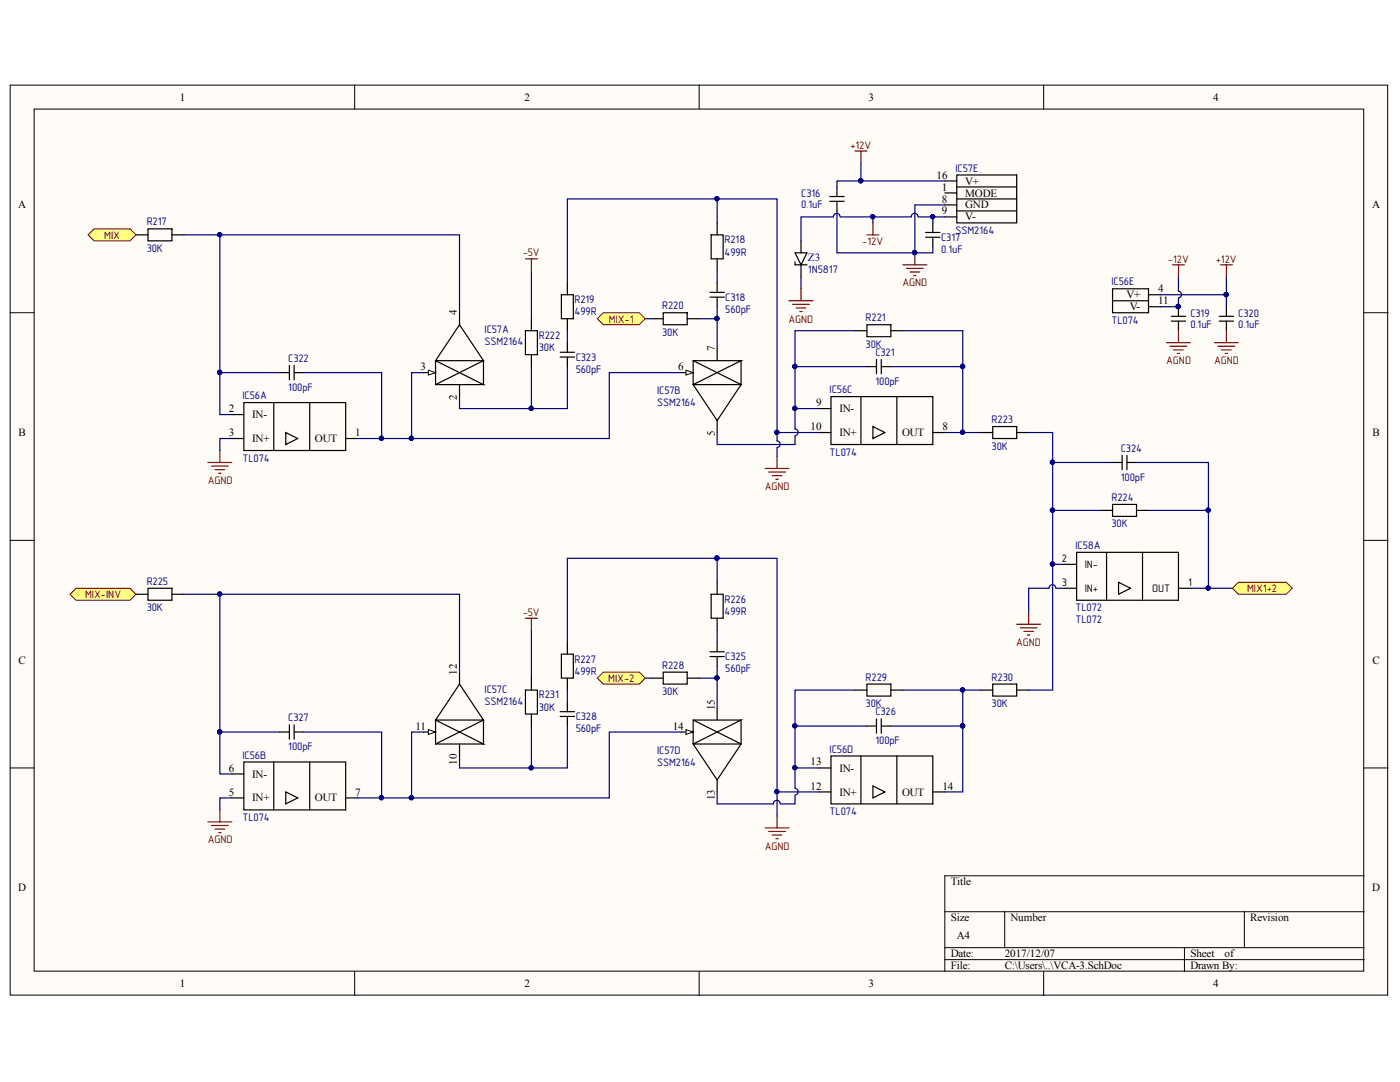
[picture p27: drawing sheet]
<svg xmlns="http://www.w3.org/2000/svg" width="279mm" height="216mm" viewBox="0 0 279 216" stroke-linecap="round" stroke-linejoin="round" font-family="sans-serif">
<defs><g id="words">
<g font-size="2.2">
<text x="35.9" y="20.1">1</text>
<text x="104.7" y="20.1">2</text>
<text x="173.4" y="20.1">3</text>
<text x="242.1" y="20.1">4</text>
<text x="186.9" y="35.7">16</text>
<text x="3.6" y="41.6">A</text>
<text x="188" y="38.1">1</text>
<text x="188" y="40.4">8</text>
<text x="192.6" y="36.9">V+</text>
<text x="192.6" y="39.2">MODE</text>
<text x="192.6" y="41.6">GND</text>
<text x="273.9" y="41.6">A</text>
<text x="188" y="42.8">9</text>
<text x="192.6" y="44">V-</text>
<text x="224.8" y="59.5">V+</text>
<text x="231.1" y="58.3">4</text>
<text x="91.2" y="62.9" transform="rotate(-90 91.2 62.9)">4</text>
<text x="225.5" y="61.9">V-</text>
<text x="231.1" y="60.7">11</text>
<text x="142.6" y="70" transform="rotate(-90 142.6 70)">7</text>
<text x="83.9" y="73.9">3</text>
<text x="135.4" y="73.9">6</text>
<text x="45.7" y="82.3">2</text>
<text x="50.3" y="83.5">IN-</text>
<text x="91.2" y="79.7" transform="rotate(-90 91.2 79.7)">2</text>
<text x="162.9" y="81.1">9</text>
<text x="167.5" y="82.3">IN-</text>
<text x="3.7" y="87">B</text>
<text x="45.7" y="87">3</text>
<text x="50.3" y="88.2">IN+</text>
<text x="62.9" y="88.2">OUT</text>
<text x="70.9" y="87">1</text>
<text x="142.6" y="86.9" transform="rotate(-90 142.6 86.9)">5</text>
<text x="161.8" y="85.8">10</text>
<text x="167.5" y="87">IN+</text>
<text x="180" y="87">OUT</text>
<text x="188.1" y="85.8">8</text>
<text x="273.9" y="87">B</text>
<text x="211.9" y="112.1">2</text>
<text x="216.5" y="113.3">IN-</text>
<text x="211.9" y="117">3</text>
<text x="216.5" y="118.1">INa</text>
<text x="230" y="118.1">OUT</text>
<text x="237.1" y="117">1</text>
<text x="3.7" y="132.4">C</text>
<text x="91.2" y="134.6" transform="rotate(-90 91.2 134.6)">12</text>
<text x="273.9" y="132.4">C</text>
<text x="142.6" y="141.7" transform="rotate(-90 142.6 141.7)">15</text>
<text x="82.9" y="145.6">11</text>
<text x="134.3" y="145.6">14</text>
<text x="45.7" y="154">6</text>
<text x="50.3" y="155.2">IN-</text>
<text x="91.2" y="152.6" transform="rotate(-90 91.2 152.6)">10</text>
<text x="161.8" y="152.7">13</text>
<text x="167.5" y="154">IN-</text>
<text x="45.7" y="158.7">5</text>
<text x="50.3" y="159.9">IN+</text>
<text x="62.9" y="159.9">OUT</text>
<text x="70.9" y="158.7">7</text>
<text x="142.6" y="159.7" transform="rotate(-90 142.6 159.7)">13</text>
<text x="161.8" y="157.6">12</text>
<text x="167.5" y="158.7">IN+</text>
<text x="180" y="158.7">OUT</text>
<text x="188.1" y="157.6">14</text>
<text x="3.6" y="177.9">D</text>
<text x="189.8" y="176.7">Title</text>
<text x="273.9" y="177.9">D</text>
<text x="189.8" y="183.9">Size</text>
<text x="201.7" y="183.9">Number</text>
<text x="249.5" y="183.9">Revision</text>
<text x="189.8" y="191">Date:</text>
<text x="190.9" y="187.4">A4</text>
<text x="200.5" y="191">2017/12/07</text>
<text x="237.6" y="191">Sheet</text>
<text x="244.4" y="191">of</text>
<text x="35.9" y="197">1</text>
<text x="104.7" y="197">2</text>
<text x="173.4" y="197">3</text>
<text x="189.8" y="193.4">File:</text>
<text x="200.5" y="193.4">C:\Users\..\VCA-3.SchDoc</text>
<text x="237.6" y="193.4">Drawn By:</text>
<text x="242.1" y="197">4</text>
</g>
<g font-size="2.2" fill="#800000">
<text x="169.7" y="29.7">a12V</text>
<text x="20.8" y="47.6">MIX</text>
<text x="104.3" y="51.2">-5V</text>
<text x="172.1" y="48.8">-12V</text>
<text x="233.1" y="52.4">-12V</text>
<text x="242.6" y="52.4">a12V</text>
<text x="180.1" y="57.2">AGND</text>
<text x="121.5" y="64.4">MIX-1</text>
<text x="157.4" y="64.4">AGND</text>
<text x="232.7" y="72.7">AGND</text>
<text x="242.3" y="72.7">AGND</text>
<text x="41.5" y="96.6">AGND</text>
<text x="152.6" y="97.8">AGND</text>
<text x="17" y="119.3">MIX-INV</text>
<text x="248.9" y="118.1">MIX1a2</text>
<text x="104.3" y="122.9">-5V</text>
<text x="202.8" y="128.9">AGND</text>
<text x="121.4" y="136.1">MIX-2</text>
<text x="41.5" y="168.3">AGND</text>
<text x="152.6" y="169.6">AGND</text>
</g>
<g font-size="2.2" fill="#000080">
<text x="190.7" y="34.2">IC57E</text>
<text x="159.9" y="41.6">0.1uF</text>
<text x="159.9" y="39.2">C316</text>
<text x="29.3" y="45">R217</text>
<text x="190.7" y="46.7">SSM2164</text>
<text x="29.3" y="50.2">30K</text>
<text x="144.6" y="51">499R</text>
<text x="144.6" y="48.5">R218</text>
<text x="161.3" y="52.2">Z3</text>
<text x="187.8" y="50.5">0.1uF</text>
<text x="187.8" y="48.1">C317</text>
<text x="161.3" y="54.5">1N5817</text>
<text x="221.8" y="56.9">IC56E</text>
<text x="114.6" y="62.9">499R</text>
<text x="114.6" y="60.5">R219</text>
<text x="132.1" y="61.7">R220</text>
<text x="144.8" y="62.4">560pF</text>
<text x="144.8" y="60">C318</text>
<text x="172.8" y="64.1">R221</text>
<text x="221.8" y="64.6">TL074</text>
<text x="237.6" y="65.5">0.1uF</text>
<text x="237.6" y="63.2">C319</text>
<text x="247.1" y="65.5">0.1uF</text>
<text x="247.1" y="63.2">C320</text>
<text x="96.7" y="66.5">IC57A</text>
<text x="96.7" y="68.9">SSM2164</text>
<text x="107.5" y="70.1">30K</text>
<text x="107.5" y="67.7">R222</text>
<text x="114.9" y="72">C323</text>
<text x="132.1" y="67">30K</text>
<text x="172.8" y="69.3">30K</text>
<text x="174.7" y="71">C321</text>
<text x="57.5" y="78">100pF</text>
<text x="57.5" y="72.2">C322</text>
<text x="114.9" y="74.4">560pF</text>
<text x="174.7" y="76.8">100pF</text>
<text x="48.4" y="79.7">IC56A</text>
<text x="131.1" y="78.6">IC57B</text>
<text x="131.1" y="81.1">SSM2164</text>
<text x="165.6" y="78.5">IC56C</text>
<text x="197.9" y="89.7">30K</text>
<text x="197.9" y="84.4">R223</text>
<text x="48.4" y="92.1">TL074</text>
<text x="165.6" y="90.9">TL074</text>
<text x="223.7" y="95.9">100pF</text>
<text x="223.7" y="90.1">C324</text>
<text x="221.8" y="100">R224</text>
<text x="221.8" y="105.2">30K</text>
<text x="214.6" y="109.5">IC58A</text>
<text x="29.3" y="116.7">R225</text>
<text x="29.3" y="121.9">30K</text>
<text x="144.6" y="122.7">499R</text>
<text x="144.6" y="120.3">R226</text>
<text x="214.6" y="124.3">TL072</text>
<text x="214.6" y="121.9">TL072</text>
<text x="144.8" y="131.8">C325</text>
<text x="114.6" y="134.6">499R</text>
<text x="114.6" y="132.3">R227</text>
<text x="132.1" y="133.5">R228</text>
<text x="144.8" y="134.1">560pF</text>
<text x="172.8" y="135.8">R229</text>
<text x="197.9" y="135.8">R230</text>
<text x="57.5" y="143.9">C327</text>
<text x="96.7" y="138.2">IC57C</text>
<text x="96.7" y="140.6">SSM2164</text>
<text x="107.5" y="141.8">30K</text>
<text x="107.5" y="139.4">R231</text>
<text x="114.9" y="143.7">C328</text>
<text x="132.1" y="138.7">30K</text>
<text x="172.8" y="141.1">30K</text>
<text x="174.7" y="142.8">C326</text>
<text x="197.9" y="141.1">30K</text>
<text x="57.5" y="149.7">100pF</text>
<text x="114.9" y="146.1">560pF</text>
<text x="174.7" y="148.5">100pF</text>
<text x="48.4" y="151.4">IC56B</text>
<text x="131.1" y="150.4">IC57D</text>
<text x="131.1" y="152.8">SSM2164</text>
<text x="165.6" y="150.2">IC56D</text>
<text x="48.4" y="163.8">TL074</text>
<text x="165.6" y="162.6">TL074</text>
</g>
</g></defs>
<g fill="#fffcf8" stroke="#000" stroke-width=".2">
<path d="M2 17h274.9v181.6h-274.9z"/>
<path d="M6.8 21.8h265.4v172h-265.4z"/>
</g>
<g fill="none" stroke="#000" stroke-width=".2">
<path d="M70.8 17v4.8M139.5 17v4.8M208.3 17v4.8M2 62.4h4.8M272.3 62.4h4.7M2 107.8h4.8M272.3 107.8h4.7M2 153.2h4.8M272.3 153.2h4.7M272.3 174.8h-83.7v19.1M70.8 193.9v4.8M139.5 193.9v4.8"/>
<path d="M188.6 181.9h83.7M188.6 189.1h83.7M188.6 191.5h83.7M200.5 181.9v7.2M208.3 193.9v4.8M236.4 189.1v4.8M248.3 181.9v7.2"/>
</g>
<path d="M55.8 74.4h1.9M57.7 72.9v2.9M58.7 74.4h1.9M58.7 72.9v2.9M135.9 74.4h2.4M143.1 69.6v2.4" fill="none" stroke="#000" stroke-width=".24"/>
<path d="M136.9 73.9l1.4 .5-1.4 .4z" fill="#fffcf8"/>
<path d="M136.9 73.9l1.4 .5-1.4 .4z" fill="none" stroke="#000" stroke-width=".2"/>
<g fill="none" stroke="#000" stroke-width=".24">
<path d="M141.7 58.3h2.9M141.7 59.3h2.9M141.9 46.9h2.4v4.7h-2.4zM143.1 44.5v2.4M143.1 51.6v2.4M143.1 56.4v1.9M143.1 59.3v1.9M84.5 74.4h2.4M91.7 76.7v2.4M130 63.6h2.4M132.4 62.4h4.7v2.4h-4.7zM137.1 63.6h2.4"/>
<path d="M138.3 76.7h9.6l-4.8 7.2zM138.3 72h9.6l-9.6 4.7zM138.3 72l9.6 4.7v-4.7M170.6 66h2.4M173 64.8h4.8v2.4h-4.8zM173 73.2h1.9M174.9 71.7v2.9M175.9 73.2h1.9M175.9 71.7v2.9M177.8 66h2.4M143.1 83.9v2.4"/>
</g>
<path d="M143.1 54v2.4M139.5 63.6h3.6M143.1 61.2v8.4M158.7 73.2h14.3M177.8 73.2h14.3M180.2 66h11.9v7.2M192.1 73.2v13.1h-3.5M155.1 86.3h8.3" fill="none" stroke="#000080" stroke-width=".24"/>
<g fill="#000080" stroke="#000080" stroke-width=".2">
<circle cx="143.1" cy="63.6" r=".43"/>
<circle cx="158.6" cy="73.1" r=".43"/>
<circle cx="192.1" cy="73.1" r=".43"/>
<circle cx="192.1" cy="86.3" r=".43"/>
<circle cx="155" cy="86.3" r=".43"/>
</g>
<path d="M152.7 93.5h4.8M153.4 94.2h3.4M154.1 94.9h1.9M154.8 95.6h.5M155.1 91.1v2.4" fill="none" stroke="#800000" stroke-width=".24"/>
<path d="M85.5 73.9l1.4 .5-1.4 .4z" fill="#fffcf8"/>
<path d="M85.5 73.9l1.4 .5-1.4 .4z" fill="none" stroke="#000" stroke-width=".2"/>
<g fill="none" stroke="#000" stroke-width=".24">
<path d="M112 58.8h2.4v4.8h-2.4zM113.2 56.4v2.4M86.9 72l9.6 4.7h-9.6zM86.9 76.7l9.6-4.7v4.7M91.7 64.8l4.8 7.2h-9.6zM91.7 62.4v2.4M104.9 66h2.3v4.8h-2.3zM106.1 63.6v2.4M106.1 70.8v2.4M111.8 70.3h2.9M111.8 71.2h2.9M113.2 63.6v2.4"/>
<path d="M113.2 68.4v1.9M113.2 71.2v2"/>
</g>
<g fill="none" stroke="#000080" stroke-width=".24">
<path d="M106.1 54v9.6M113.2 56.4v-16.7h41.9v48.3a.67 .67 0 0 1 .6 .7 .67 .67 0 0 1-.6 .6M60.6 74.4h15.6v13.1M84.5 74.4h-2.4v13.1M106.1 73.2v8.3M113.2 73.2v8.3h-21.5v-2.4M113.2 66v2.4M128.8 63.6h1.2M135.9 74.4h-14.3v13.1h-50.2M170.6 66h-11.9v19.6M46.3 87.5h-2.4v2.4M143.1 86.3v2.4h15.6v-1.7"/>
<path d="M155.1 89.4v1.7M158.7 85.6a.67 .67 0 0 1 .6 .7 .67 .67 0 0 1-.6 .6M158.7 81.5h4.7"/>
</g>
<g fill="#000080" stroke="#000080" stroke-width=".2">
<circle cx="76.1" cy="87.5" r=".43"/>
<circle cx="82.1" cy="87.5" r=".43"/>
<circle cx="106" cy="81.5" r=".43"/>
<circle cx="158.6" cy="81.5" r=".43"/>
<circle cx="158.6" cy="73.1" r=".43"/>
<circle cx="143.1" cy="39.6" r=".43"/>
<circle cx="155" cy="86.3" r=".43"/>
</g>
<path d="M104.9 51.6h2.3M106.1 51.6v2.4M41.5 92.3h4.8M42.2 93h3.4M42.9 93.7h1.9M43.6 94.4h.5M43.9 89.9v2.4" fill="none" stroke="#800000" stroke-width=".24"/>
<path d="M17.6 46.9l1.2-1.2h7.1l1.2 1.2-1.2 1.2h-7.1z" fill-rule="evenodd" fill="#ffff80" stroke="#800000" stroke-width=".2"/>
<path d="M143.1 39.7v4.8M36.7 46.9h7.2M43.9 74.4v8.3h2.4M43.9 74.4h11.9M91.7 62.4v-15.5h-47.8v27.5" fill="none" stroke="#000080" stroke-width=".24"/>
<g fill="#000080" stroke="#000080" stroke-width=".2">
<circle cx="43.8" cy="46.8" r=".43"/>
<circle cx="43.8" cy="74.3" r=".43"/>
<circle cx="143.1" cy="39.6" r=".43"/>
</g>
<g fill="none" stroke="#000" stroke-width=".24">
<path d="M27.1 46.9h2.4M29.5 45.7h4.8v2.4h-4.8zM34.3 46.9h2.4M165.8 79.1h20.4v9.6h-20.4zM171.8 79.1v9.6M179 79.1v9.6M46.3 87.5h2.4M46.3 82.7h2.4M48.7 80.3h20.3v9.6h-20.3zM54.6 80.3v9.6M57 86.3l2.4 1.2-2.4 1.2zM61.8 80.3v9.6"/>
<path d="M69 87.5h2.4M163.4 86.3h2.4M163.4 81.5h2.4M174.2 85.1l2.4 1.2-2.4 1.2zM186.2 86.3h2.4M55.8 146.1h1.9M57.7 144.6v2.9M58.7 146.1h1.9M58.7 144.6v2.9M135.9 146.1h2.4M143.1 141.3v2.4"/>
</g>
<path d="M136.9 145.6l1.4 .5-1.4 .4z" fill="#fffcf8"/>
<path d="M136.9 145.6l1.4 .5-1.4 .4z" fill="none" stroke="#000" stroke-width=".2"/>
<g fill="none" stroke="#000" stroke-width=".24">
<path d="M141.9 118.6h2.4v4.8h-2.4zM143.1 116.2v2.4M130 135.3h2.4M132.4 134.1h4.7v2.4h-4.7zM137.1 135.3h2.4M141.7 130.1h2.9M141.7 131h2.9M143.1 123.4v2.3M143.1 128.1v2M143.1 131v1.9M170.6 137.7h2.4M173 136.5h4.8v2.4h-4.8z"/>
<path d="M177.8 137.7h2.4M84.5 146.1h2.4M91.7 148.5v2.3M138.3 148.5h9.6l-4.8 7.1zM138.3 143.7h9.6l-9.6 4.8zM138.3 143.7l9.6 4.8v-4.8M143.1 155.6v2.4M173 144.9h1.9M174.9 143.4v2.9M175.9 144.9h1.9M175.9 143.4v2.9"/>
</g>
<path d="M139.5 135.3h3.6M143.1 132.9v8.4M143.1 125.7v2.4M180.2 137.7h11.9v7.2M155.1 158h8.3M158.7 144.9h14.3M177.8 144.9h14.3M192.1 144.9v13.1h-3.5" fill="none" stroke="#000080" stroke-width=".24"/>
<g fill="#000080" stroke="#000080" stroke-width=".2">
<circle cx="143.1" cy="135.3" r=".43"/>
<circle cx="158.6" cy="144.8" r=".43"/>
<circle cx="192.1" cy="137.7" r=".43"/>
<circle cx="192.1" cy="144.8" r=".43"/>
<circle cx="155" cy="158" r=".43"/>
</g>
<path d="M152.7 165.2h4.8M153.4 165.9h3.4M154.1 166.6h1.9M154.8 167.3h.5M155.1 162.8v2.4" fill="none" stroke="#800000" stroke-width=".24"/>
<path d="M85.5 145.6l1.4 .5-1.4 .4z" fill="#fffcf8"/>
<path d="M85.5 145.6l1.4 .5-1.4 .4z" fill="none" stroke="#000" stroke-width=".2"/>
<g fill="none" stroke="#000" stroke-width=".24">
<path d="M91.7 136.5l4.8 7.2h-9.6zM91.7 134.1v2.4M104.9 137.7h2.3v4.8h-2.3zM106.1 135.3v2.4M112 130.5h2.4v4.8h-2.4zM113.2 128.1v2.4M113.2 135.3v2.4M86.9 143.7l9.6 4.8h-9.6zM86.9 148.5l9.6-4.8v4.8M106.1 142.5v2.4M111.8 142h2.9M111.8 143h2.9"/>
<path d="M113.2 140.1v1.9M113.2 143v1.9"/>
</g>
<g fill="none" stroke="#000080" stroke-width=".24">
<path d="M106.1 125.7v9.6M113.2 128.1v-16.7h41.9v51.4M113.2 137.7v2.4M128.8 135.3h1.2M170.6 137.7h-11.9v19.6a.67 .67 0 0 1 .6 .7 .67 .67 0 0 1-.6 .6M46.3 159.2h-2.4v2.4M60.6 146.1h15.6v13.1M84.5 146.1h-2.4v13.1M106.1 144.9v8.3M113.2 144.9v8.3h-21.5v-2.4M135.9 146.1h-14.3v13.1h-50.2M143.1 158v2.4h11.3a.67 .67 0 0 1 .6-.7 .67 .67 0 0 1 .7 .7"/>
<path d="M158.7 158.7v1.7h-2.9M158.7 153.2h4.7"/>
</g>
<g fill="#000080" stroke="#000080" stroke-width=".2">
<circle cx="76.1" cy="159.2" r=".43"/>
<circle cx="82.1" cy="159.2" r=".43"/>
<circle cx="106" cy="153.2" r=".43"/>
<circle cx="143.1" cy="111.4" r=".43"/>
<circle cx="155" cy="158" r=".43"/>
<circle cx="158.6" cy="153.2" r=".43"/>
<circle cx="158.6" cy="144.8" r=".43"/>
</g>
<path d="M104.9 123.4h2.3M106.1 123.4v2.3M41.5 164h4.8M42.2 164.7h3.4M42.9 165.4h1.9M43.6 166.1h.5M43.9 161.6v2.4" fill="none" stroke="#800000" stroke-width=".24"/>
<path d="M14 118.6l1.2-1.2h10.7l1.2 1.2-1.2 1.2h-10.7z" fill-rule="evenodd" fill="#ffff80" stroke="#800000" stroke-width=".2"/>
<path d="M36.7 118.6h7.2M143.1 111.4v4.8M91.7 134.1v-15.5h-47.8v27.5M43.9 146.1v8.3h2.4M43.9 146.1h11.9" fill="none" stroke="#000080" stroke-width=".24"/>
<g fill="#000080" stroke="#000080" stroke-width=".2">
<circle cx="43.8" cy="118.5" r=".43"/>
<circle cx="43.8" cy="146" r=".43"/>
<circle cx="143.1" cy="111.4" r=".43"/>
</g>
<g fill="none" stroke="#000" stroke-width=".24">
<path d="M27.1 118.6h2.4M29.5 117.4h4.8v2.4h-4.8zM34.3 118.6h2.4M46.3 159.2h2.4M46.3 154.4h2.4M48.7 152h20.3v9.6h-20.3zM54.6 152v9.6M57 158l2.4 1.2-2.4 1.2zM61.8 152v9.6M69 159.2h2.4M163.4 158h2.4M163.4 153.2h2.4"/>
<path d="M165.8 150.8h20.4v9.6h-20.4zM171.8 150.8v9.6M174.2 156.8l2.4 1.2-2.4 1.2zM179 150.8v9.6M186.2 158h2.4"/>
</g>
<g fill="#ffff80" stroke="#800000" stroke-width=".2">
<path d="M119.2 63.6l1.2-1.2h7.2l1.2 1.2-1.2 1.2h-7.2z" fill-rule="evenodd"/>
<path d="M119.2 135.3l1.2-1.2h7.2l1.2 1.2-1.2 1.2h-7.2z" fill-rule="evenodd"/>
</g>
<g fill="none" stroke="#000" stroke-width=".24">
<path d="M165.6 39.2h2.9M167 37.3v1.9M188.6 36.1h2.3M188.6 38.5h2.3M190.9 34.9h12v9.6h-12zM190.9 37.3h12M190.9 39.7h12M165.6 40.2h2.9M167 40.2v1.9M184.7 47.3h2.9M184.7 46.4h2.9M186.2 44.5v1.9"/>
<path d="M186.2 47.3v2M188.6 43.3h2.3M188.6 40.9h2.3M190.9 42.1h12M195.7 86.3h2.4M198.1 85.1h4.8v2.4h-4.8zM202.9 86.3h2.4M222 92.3h1.9M223.9 90.8v2.9M224.9 92.3h1.9M224.9 90.8v2.9M219.6 101.8h2.4"/>
<path d="M222 100.7h4.8v2.3h-4.8zM226.8 101.8h2.4M195.7 137.7h2.4M198.1 136.5h4.8v2.4h-4.8zM202.9 137.7h2.4"/>
</g>
<g fill="none" stroke="#800000" stroke-width=".24">
<path d="M170.6 30.1h2.4M171.8 30.1v2.4M173 46.9h2.4M174.2 44.5v2.4M180.2 52.8h4.8M180.9 53.6h3.4M181.6 54.3h1.9M182.3 55h.5M182.6 50.5v2.3M202.9 124.6h4.8M203.6 125.3h3.4M204.3 126h2"/>
<path d="M205.1 126.7h.4M205.3 122.2v2.4"/>
</g>
<g fill="none" stroke="#000080" stroke-width=".24">
<path d="M171.8 36.1h-4.8v1.2M171.8 32.5v3.6M171.8 36.1h16.8M167 42.1v8.4h19.2v-1.2M183.2 43.3a.67 .67 0 0 0-.7-.7 .67 .67 0 0 0-.6 .7h-7.7v1.2M183.3 43.3h2.9v1.2M186.2 43.3h2.4M188.6 40.9h-6v9.6M192.1 86.3h3.6M205.3 86.3h4.8v26.3h2.4M210.1 92.3h11.9M226.8 92.3h14.4v9.5"/>
<path d="M210.1 112.6v25.1h-4.8M210.1 101.8h9.5M210.7 117.4a.67 .67 0 0 0-.7-.7 .67 .67 0 0 0-.6 .7h-4.1v4.8M210.8 117.4h1.7M229.2 101.8h12v15.6h-3.6M241.2 117.4h4.7M192.1 137.7h3.6"/>
</g>
<g fill="#000080" stroke="#000080" stroke-width=".2">
<circle cx="171.8" cy="36.1" r=".43"/>
<circle cx="182.5" cy="50.4" r=".43"/>
<circle cx="186.1" cy="43.2" r=".43"/>
<circle cx="174.2" cy="43.2" r=".43"/>
<circle cx="192.1" cy="86.3" r=".43"/>
<circle cx="192.1" cy="137.7" r=".43"/>
<circle cx="210" cy="92.2" r=".43"/>
<circle cx="210" cy="101.8" r=".43"/>
<circle cx="210" cy="112.6" r=".43"/>
<circle cx="241.1" cy="101.8" r=".43"/>
<circle cx="241.1" cy="117.3" r=".43"/>
</g>
<path d="M245.9 117.4l1.2-1.2h9.6l1.2 1.2-1.2 1.2h-9.6z" fill-rule="evenodd" fill="#ffff80" stroke="#800000" stroke-width=".2"/>
<g fill="none" stroke="#000" stroke-width=".24">
<path d="M158.7 50.5h2.4l-1.2 2.3zM158.7 52.2v.6h2.4M159.9 48.1v2.4M159.9 52.8v2.4M222 57.6h7.2v4.8h-7.2zM229.2 58.8h2.4M222 60h7.2M229.2 61.2h2.4M233.8 64.1h2.8M233.8 63.1h2.8M235.2 61.2v1.9M235.2 64.1v1.9"/>
<path d="M243.3 64.1h2.9M243.3 63.1h2.9M244.8 61.2v1.9M244.8 64.1v1.9M212.5 117.4h2.4M212.5 112.6h2.4M214.9 110.2h20.3v9.6h-20.3zM220.8 110.2v9.6M223.2 116.2l2.4 1.2-2.4 1.2zM228 110.2v9.6M235.2 117.4h2.4"/>
</g>
<g fill="#000080" stroke="#000080" stroke-width=".2">
<circle cx="235.1" cy="61.2" r=".43"/>
<circle cx="244.7" cy="58.8" r=".43"/>
<circle cx="174.2" cy="43.2" r=".43"/>
</g>
<g fill="none" stroke="#800000" stroke-width=".24">
<path d="M159.9 57.6v2.4M234 52.8h2.4M235.2 52.8v2.4M243.6 52.8h2.3M244.8 52.8v2.4M157.5 60h4.8M158.2 60.7h3.3M158.9 61.4h1.9M159.6 62.2h.5M232.8 68.4h4.8M233.5 69.1h3.4M234.2 69.8h1.9"/>
<path d="M234.9 70.5h.5M235.2 66v2.4M242.4 68.4h4.7M243.1 69.1h3.3M243.8 69.8h1.9M244.5 70.5h.5M244.8 66v2.4"/>
</g>
<path d="M159.9 55.2v2.4M167.7 43.3a.67 .67 0 0 0-.7-.7 .67 .67 0 0 0-.7 .7h-6.4v4.8M167.8 43.3h6.4M231.6 58.8h13.2M235.2 55.2v2.9a.67 .67 0 0 1 .6 .7 .67 .67 0 0 1-.6 .6M235.2 59.5v1.7h-3.6M244.8 55.2v6" fill="none" stroke="#000080" stroke-width=".24"/>
<use href="#words"/>
</svg>
